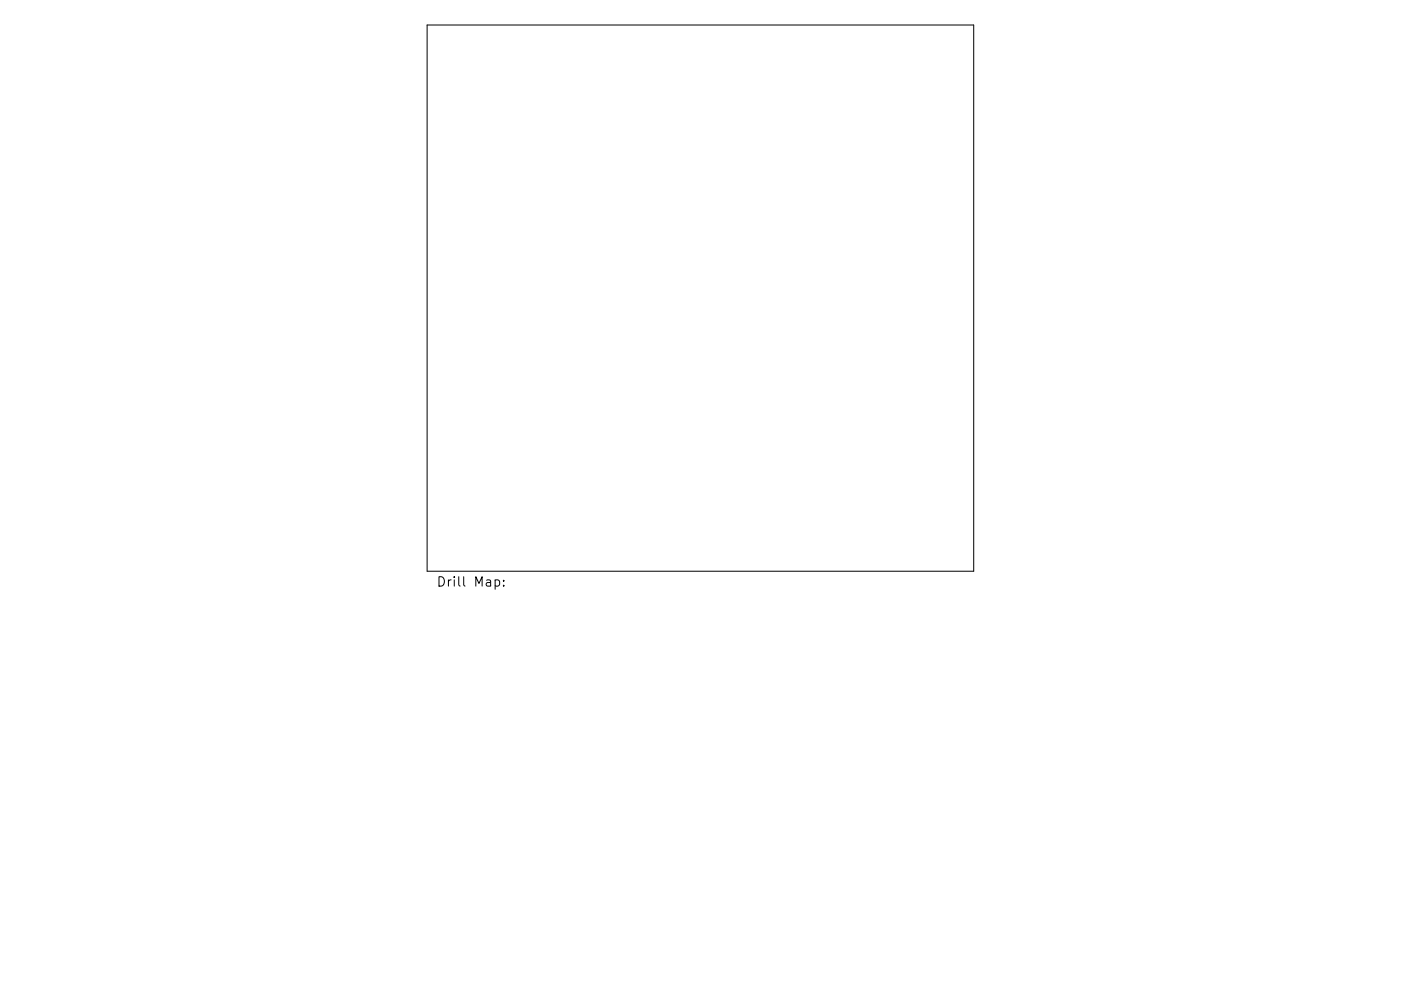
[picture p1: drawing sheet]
<svg xmlns="http://www.w3.org/2000/svg" width="297mm" height="210mm" viewBox="0 0 297 210" stroke-linecap="round" stroke-linejoin="round" font-family="sans-serif">
<defs><g id="words">
<g font-size="2.8">
<text x="92.5" y="125.1">Drill</text>
<text x="100.5" y="125.1">Map:</text>
</g>
</g></defs>
<path d="M90.6 5.3h115.8v115.9h-115.8zM98.3 122.4v1.7l.3 .3" fill="none" stroke="#000" stroke-width=".21"/>
<use href="#words"/>
</svg>
